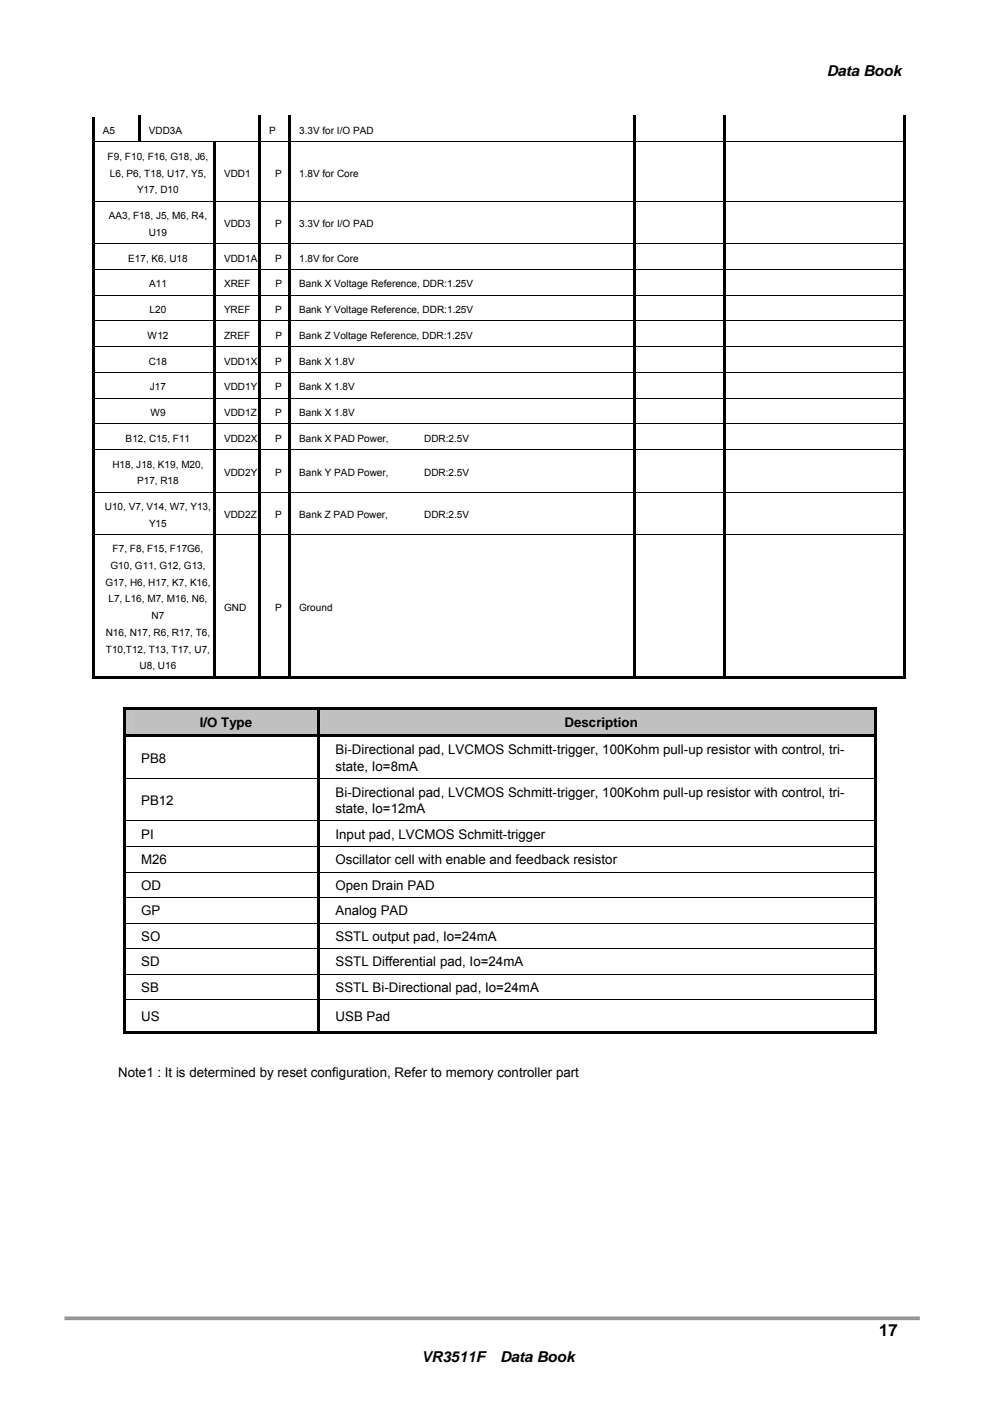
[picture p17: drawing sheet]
<svg xmlns="http://www.w3.org/2000/svg" width="210mm" height="297mm" viewBox="0 0 210 297" stroke-linecap="round" stroke-linejoin="round" font-family="sans-serif">
<defs><g id="words">
<text font-size="3.5" x="186.1" y="282.7">17</text>
<g font-size="3.2">
<text x="174.9" y="16.1">Data Book</text>
<text x="89.2" y="288.1">VR3511F</text>
<text x="105.8" y="288.1">Data Book</text>
</g>
<g font-size="2.8">
<text x="42.2" y="153.9">I/O Type</text>
<text x="119.5" y="153.9">Description</text>
<text x="29.9" y="161.4">PB8</text>
<text x="71" y="159.6">Bi-Directional pad, LVCMOS Schmitt-trigger, 100Kohm pull-up resistor with control, tri-</text>
<text x="71" y="163.1">state, Io=8mA</text>
<text x="29.9" y="170.3">PB12</text>
<text x="71" y="168.5">Bi-Directional pad, LVCMOS Schmitt-trigger, 100Kohm pull-up resistor with control, tri-</text>
<text x="71" y="172">state, Io=12mA</text>
<text x="29.9" y="177.4">PI</text>
<text x="71" y="177.4">Input pad, LVCMOS Schmitt-trigger</text>
<text x="29.9" y="182.8">M26</text>
<text x="71" y="182.8">Oscillator cell with enable and feedback resistor</text>
<text x="29.9" y="188.2">OD</text>
<text x="71" y="188.2">Open Drain PAD</text>
<text x="29.9" y="193.6">GP</text>
<text x="71" y="193.6">Analog PAD</text>
<text x="29.9" y="199">SO</text>
<text x="71" y="199">SSTL output pad, Io=24mA</text>
<text x="29.9" y="204.4">SD</text>
<text x="29.9" y="209.8">SB</text>
<text x="71" y="209.8">SSTL Bi-Directional pad, Io=24mA</text>
<text x="71" y="204.4">SSTL Differential pad, Io=24mA</text>
<text x="29.9" y="215.9">US</text>
<text x="71" y="215.9">USB Pad</text>
<text x="25" y="227.8">Note1 : It is determined by reset configuration, Refer to memory controller part</text>
</g>
<g font-size="2.1">
<text x="21.7" y="28.4">A5</text>
<text x="31.5" y="28.4">VDD3A</text>
<text x="56.9" y="28.4">P</text>
<text x="63.3" y="28.4">3.3V for I/O PAD</text>
<text x="22.8" y="33.8">F9, F10, F16, G18, J6,</text>
<text x="23.2" y="37.4">L6, P6, T18, U17, Y5,</text>
<text x="29" y="40.9">Y17, D10</text>
<text x="47.4" y="37.4">VDD1</text>
<text x="58.2" y="37.4">P</text>
<text x="63.3" y="37.4">1.8V for Core</text>
<text x="23" y="46.4">AA3, F18, J5, M6, R4,</text>
<text x="31.5" y="49.9">U19</text>
<text x="47.4" y="48.1">VDD3</text>
<text x="58.3" y="48.1">P</text>
<text x="63.3" y="48.1">3.3V for I/O PAD</text>
<text x="27.1" y="55.3">E17, K6, U18</text>
<text x="47.4" y="55.3">VDD1A</text>
<text x="58.2" y="55.3">P</text>
<text x="63.3" y="55.3">1.8V for Core</text>
<text x="31.5" y="60.8">A11</text>
<text x="47.4" y="60.8">XREF</text>
<text x="58.3" y="60.8">P</text>
<text x="63.3" y="60.8">Bank X Voltage Reference, DDR:1.25V</text>
<text x="31.2" y="71.7">W12</text>
<text x="31.6" y="66.2">L20</text>
<text x="47.4" y="66.2">YREF</text>
<text x="47.4" y="71.7">ZREF</text>
<text x="58.2" y="66.2">P</text>
<text x="58.3" y="71.7">P</text>
<text x="63.3" y="66.2">Bank Y Voltage Reference, DDR:1.25V</text>
<text x="63.3" y="71.7">Bank Z Voltage Reference, DDR:1.25V</text>
<text x="31.5" y="77.1">C18</text>
<text x="47.4" y="77.1">VDD1X</text>
<text x="58.2" y="77.1">P</text>
<text x="63.3" y="77.1">Bank X 1.8V</text>
<text x="31.7" y="82.6">J17</text>
<text x="47.4" y="82.6">VDD1Y</text>
<text x="58.3" y="82.6">P</text>
<text x="63.3" y="82.6">Bank X 1.8V</text>
<text x="31.8" y="88">W9</text>
<text x="47.4" y="88">VDD1Z</text>
<text x="58.3" y="88">P</text>
<text x="63.3" y="88">Bank X 1.8V</text>
<text x="26.6" y="93.5">B12, C15, F11</text>
<text x="47.4" y="93.5">VDD2X</text>
<text x="58.3" y="93.5">P</text>
<text x="63.3" y="93.5">Bank X PAD Power,</text>
<text x="89.8" y="93.5">DDR:2.5V</text>
<text x="23.8" y="98.9">H18, J18, K19, M20,</text>
<text x="47.4" y="100.7">VDD2Y</text>
<text x="58.3" y="100.7">P</text>
<text x="63.3" y="100.7">Bank Y PAD Power,</text>
<text x="89.8" y="100.7">DDR:2.5V</text>
<text x="22.2" y="107.9">U10, V7, V14, W7, Y13,</text>
<text x="29" y="102.5">P17, R18</text>
<text x="31.5" y="111.4">Y15</text>
<text x="47.4" y="109.7">VDD2Z</text>
<text x="58.3" y="109.7">P</text>
<text x="63.3" y="109.7">Bank Z PAD Power,</text>
<text x="89.8" y="109.7">DDR:2.5V</text>
<text x="23.8" y="116.9">F7, F8, F15, F17G6,</text>
<text x="22.3" y="124">G17, H6, H17, K7, K16,</text>
<text x="23.4" y="120.4">G10, G11, G12, G13,</text>
<text x="22.9" y="127.5">L7, L16, M7, M16, N6,</text>
<text x="32.1" y="131">N7</text>
<text x="47.4" y="129.2">GND</text>
<text x="58.3" y="129.2">P</text>
<text x="63.3" y="129.2">Ground</text>
<text x="22.4" y="134.5">N16, N17, R6, R17, T6,</text>
<text x="22.4" y="138">T10,T12, T13, T17, U7,</text>
<text x="29.5" y="141.6">U8, U16</text>
</g>
</g></defs>
<path d="M13.7 278.9h180.9" fill="none" stroke="#969696" stroke-width=".78" stroke-linecap="butt"/>
<path d="M86.7 283.8h41.3v6.4h-41.3z" fill="#fff"/>
<g fill="#000">
<path d="M19.5 24.7h.5v5.3h-.5zM19.5 30h.5v.2h-.5zM29.2 24.5h.5v.2h-.5zM29.2 24.7h.5v5.3h-.5zM45.1 30.1l.6 .1zM54.7 24.5h.5v.2h-.5zM54.7 24.7h.5v5.3h-.5zM54.7 30h.5v.2h-.5zM61 24.5h.5v.2h-.5zM61 24.7h.5v5.3h-.5zM61 30h.5v.2h-.5zM134 24.5h.5v.2h-.5z"/>
<path d="M134 24.7h.5v5.3h-.5zM134 30h.5v.2h-.5zM153.1 24.5h.5v.2h-.5zM153.1 24.7h.5v5.3h-.5zM153.1 30h.5v.2h-.5zM191.1 24.5h.6v.2h-.6zM191.1 24.7h.6v5.3h-.6zM191.1 30h.6v.2h-.6zM19.5 30.2h.5v12.3h-.5zM19.5 42.5h.5v.2h-.5zM19.5 42.7h.5v8.7h-.5zM19.5 51.4h.5v.3h-.5z"/>
<path d="M19.5 51.7h.5v5.2h-.5zM19.5 56.9h.5v.2h-.5zM45.1 30.2h.6v12.3h-.6zM45.1 42.5h.6v.2h-.6zM45.1 42.7h.6v8.7h-.6zM45.1 51.4h.6v.3h-.6zM45.1 51.7h.6v5.2h-.6zM45.1 56.9h.6v.2h-.6zM54.7 30.2h.5v12.3h-.5zM54.7 42.5h.5v.2h-.5zM54.7 42.7h.5v8.7h-.5zM54.7 51.4h.5v.3h-.5z"/>
<path d="M54.7 51.7h.5v5.2h-.5zM54.7 56.9h.5v.2h-.5zM61 30.2h.5v12.3h-.5zM61 42.5h.5v.2h-.5zM61 42.7h.5v8.7h-.5zM61 51.4h.5v.3h-.5zM61 51.7h.5v5.2h-.5zM61 56.9h.5v.2h-.5zM134 30.2h.5v12.3h-.5zM134 42.5h.5v.2h-.5zM134 42.7h.5v8.7h-.5zM134 51.4h.5v.3h-.5z"/>
<path d="M134 51.7h.5v5.2h-.5zM134 56.9h.5v.2h-.5zM153.1 30.2h.5v12.3h-.5zM153.1 42.5h.5v.2h-.5zM153.1 42.7h.5v8.7h-.5zM153.1 51.4h.5v.3h-.5zM153.1 51.7h.5v5.2h-.5zM153.1 56.9h.5v.2h-.5zM191.1 30.2h.6v12.3h-.6zM191.1 42.5h.6v.2h-.6zM191.1 42.7h.6v8.7h-.6zM191.1 51.4h.6v.3h-.6z"/>
<path d="M191.1 51.7h.6v5.2h-.6zM191.1 56.9h.6v.2h-.6zM19.5 57.1h.5v5.2h-.5zM19.5 62.3h.5v.3h-.5zM19.5 62.6h.5v5.2h-.5zM19.5 67.8h.5v.2h-.5zM19.5 68h.5v5.2h-.5zM19.5 73.2h.5v.3h-.5zM19.5 73.5h.5v5.2h-.5zM19.5 78.7h.5v.2h-.5zM45.1 57.1h.6v5.2h-.6zM45.1 62.3h.6v.3h-.6z"/>
<path d="M45.1 62.6h.6v5.2h-.6zM45.1 67.8h.6v.2h-.6zM45.1 68h.6v5.2h-.6zM45.1 73.2h.6v.3h-.6zM45.1 73.5h.6v5.2h-.6zM45.1 78.7h.6v.2h-.6zM54.7 57.1h.5v5.2h-.5zM54.7 62.3h.5v.3h-.5zM54.7 62.6h.5v5.2h-.5zM54.7 67.8h.5v.2h-.5zM54.7 68h.5v5.2h-.5zM54.7 73.2h.5v.3h-.5z"/>
<path d="M54.7 73.5h.5v5.2h-.5zM54.7 78.7h.5v.2h-.5zM61 57.1h.5v5.2h-.5zM61 62.3h.5v.3h-.5zM61 62.6h.5v5.2h-.5zM61 67.8h.5v.2h-.5zM61 68h.5v5.2h-.5zM61 73.2h.5v.3h-.5zM61 73.5h.5v5.2h-.5zM61 78.7h.5v.2h-.5zM134 57.1h.5v5.2h-.5zM134 62.3h.5v.3h-.5z"/>
<path d="M134 62.6h.5v5.2h-.5zM134 67.8h.5v.2h-.5zM134 68h.5v5.2h-.5zM134 73.2h.5v.3h-.5zM134 73.5h.5v5.2h-.5zM134 78.7h.5v.2h-.5zM153.1 57.1h.5v5.2h-.5zM153.1 62.3h.5v.3h-.5zM153.1 62.6h.5v5.2h-.5zM153.1 67.8h.5v.2h-.5zM153.1 68h.5v5.2h-.5zM153.1 73.2h.5v.3h-.5z"/>
<path d="M153.1 73.5h.5v5.2h-.5zM153.1 78.7h.5v.2h-.5zM191.1 57.1h.6v5.2h-.6zM191.1 62.3h.6v.3h-.6zM191.1 62.6h.6v5.2h-.6zM191.1 67.8h.6v.2h-.6zM191.1 68h.6v5.2h-.6zM191.1 73.2h.6v.3h-.6zM191.1 73.5h.6v5.2h-.6zM191.1 78.7h.6v.2h-.6zM19.5 78.9h.5v5.2h-.5zM19.5 84.1h.5v.3h-.5z"/>
<path d="M19.5 84.4h.5v5.2h-.5zM19.5 89.6h.5v.2h-.5zM19.5 89.8h.5v5.2h-.5zM19.5 95h.5v.3h-.5zM45.1 78.9h.6v5.2h-.6zM45.1 84.1h.6v.3h-.6zM45.1 84.4h.6v5.2h-.6zM45.1 89.6h.6v.2h-.6zM45.1 89.8h.6v5.2h-.6zM45.1 95h.6v.3h-.6zM54.7 78.9h.5v5.2h-.5zM54.7 84.1h.5v.3h-.5z"/>
<path d="M54.7 84.4h.5v5.2h-.5zM54.7 89.6h.5v.2h-.5zM54.7 89.8h.5v5.2h-.5zM54.7 95h.5v.3h-.5zM61 78.9h.5v5.2h-.5zM61 84.1h.5v.3h-.5zM61 84.4h.5v5.2h-.5zM61 89.6h.5v.2h-.5zM61 89.8h.5v5.2h-.5zM61 95h.5v.3h-.5zM134 78.9h.5v5.2h-.5zM134 84.1h.5v.3h-.5z"/>
<path d="M134 84.4h.5v5.2h-.5zM134 89.6h.5v.2h-.5zM134 89.8h.5v5.2h-.5zM134 95h.5v.3h-.5zM153.1 78.9h.5v5.2h-.5zM153.1 84.1h.5v.3h-.5zM153.1 84.4h.5v5.2h-.5zM153.1 89.6h.5v.2h-.5zM153.1 89.8h.5v5.2h-.5zM153.1 95h.5v.3h-.5zM191.1 78.9h.6v5.2h-.6zM191.1 84.1h.6v.3h-.6z"/>
<path d="M191.1 84.4h.6v5.2h-.6zM191.1 89.6h.6v.2h-.6zM191.1 89.8h.6v5.2h-.6zM191.1 95h.6v.3h-.6zM19.5 95.3h.5v8.7h-.5zM19.5 104h.5v.2h-.5zM19.5 104.2h.5v8.8h-.5zM19.5 113h.5v.2h-.5zM45.1 95.3h.6v8.7h-.6zM45.1 104h.6v.2h-.6zM45.1 104.2h.6v8.8h-.6zM45.1 113h.6v.2h-.6z"/>
<path d="M54.7 95.3h.5v8.7h-.5zM54.7 104h.5v.2h-.5zM54.7 104.2h.5v8.8h-.5zM54.7 113h.5v.2h-.5zM61 95.3h.5v8.7h-.5zM61 104h.5v.2h-.5zM61 104.2h.5v8.8h-.5zM61 113h.5v.2h-.5zM134 95.3h.5v8.7h-.5zM134 104h.5v.2h-.5zM134 104.2h.5v8.8h-.5zM134 113h.5v.2h-.5z"/>
<path d="M153.1 95.3h.5v8.7h-.5zM153.1 104h.5v.2h-.5zM153.1 104.2h.5v8.8h-.5zM153.1 113h.5v.2h-.5zM191.1 95.3h.6v8.7h-.6zM191.1 104h.6v.2h-.6zM191.1 104.2h.6v8.8h-.6zM191.1 113h.6v.2h-.6zM19.5 113.2h.5v30.5h-.5zM19.5 143.1h25.6v.6h-25.6zM45.1 113.2h.6v30.5h-.6zM45.7 143.1h9v.6h-9z"/>
<path d="M54.7 113.2h.5v30.5h-.5zM55.2 143.1h5.8v.6h-5.8zM61 113.2h.5v30.5h-.5zM61.5 143.1h72.5v.6h-72.5zM134 113.2h.5v30.5h-.5zM134.5 143.1h18.6v.6h-18.6zM153.1 113.2h.5v30.5h-.5zM153.6 143.1h37.5v.6h-37.5zM191.1 113.2h.6v30.5h-.6zM191.1 143.1h.6v.6h-.6z"/>
</g>
<g fill="none" stroke="#000" stroke-width=".21">
<path d="M20 30h34.7M55.2 30h5.8M61.5 30h72.5M134.5 30h18.6M153.6 30h37.5M20 42.5h25.1M20 51.5h25.1M20 57h25.1M45.7 42.5h9M45.7 51.5h9M45.7 57h9M55.2 42.5h5.8"/>
<path d="M55.2 51.5h5.8M55.2 57h5.8M61.5 42.5h72.5M61.5 51.5h72.5M61.5 57h72.5M134.5 42.5h18.6M134.5 51.5h18.6M134.5 57h18.6M153.6 42.5h37.5M153.6 51.5h37.5M153.6 57h37.5M20 62.4h25.1"/>
<path d="M20 67.9h25.1M20 73.3h25.1M20 78.8h25.1M45.7 62.4h9M45.7 67.9h9M45.7 73.3h9M45.7 78.8h9M55.2 62.4h5.8M55.2 67.9h5.8M55.2 73.3h5.8M55.2 78.8h5.8M61.5 62.4h72.5"/>
<path d="M61.5 67.9h72.5M61.5 73.3h72.5M61.5 78.8h72.5M134.5 62.4h18.6M134.5 67.9h18.6M134.5 73.3h18.6M134.5 78.8h18.6M153.6 62.4h37.5M153.6 67.9h37.5M153.6 73.3h37.5M153.6 78.8h37.5M20 84.2h25.1"/>
<path d="M20 89.7h25.1M20 95.1h25.1M45.7 84.2h9M45.7 89.7h9M45.7 95.1h9M55.2 84.2h5.8M55.2 89.7h5.8M55.2 95.1h5.8M61.5 84.2h72.5M61.5 89.7h72.5M61.5 95.1h72.5M134.5 84.2h18.6"/>
<path d="M134.5 89.7h18.6M134.5 95.1h18.6M153.6 84.2h37.5M153.6 89.7h37.5M153.6 95.1h37.5M20 104.1h25.1M20 113.1h25.1M45.7 104.1h9M45.7 113.1h9M55.2 104.1h5.8M55.2 113.1h5.8M61.5 104.1h72.5"/>
<path d="M61.5 113.1h72.5M134.5 104.1h18.6M134.5 113.1h18.6M153.6 104.1h37.5M153.6 113.1h37.5"/>
</g>
<g fill="#c0c0c0">
<path d="M28.1 150.2h37.6v5.2h-37.6z"/>
<path d="M26.6 150.2h40.6v5.2h-40.6z"/>
<path d="M69.2 150.2h114.3v5.2h-114.3z"/>
<path d="M67.7 150.2h117.2v5.2h-117.2z"/>
</g>
<g fill="#000">
<path d="M26.1 149.7h.5v.5h-.5zM26.1 149.7h159.3v.5h-159.3zM26.1 150.2h.5v5.2h-.5zM26.1 155.4h159.3v.5h-159.3zM67.2 150.2h.5v5.2h-.5zM184.9 149.7h.5v.5h-.5zM184.9 150.2h.5v5.2h-.5zM26.1 155.9h.5v8.8h-.5zM26.1 164.9h.5v8.7h-.5zM26.1 173.8h.5v5.2h-.5zM67.2 155.9h.5v8.8h-.5zM67.2 164.9h.5v8.7h-.5z"/>
<path d="M67.2 173.8h.5v5.2h-.5zM184.9 155.9h.5v8.8h-.5zM184.9 164.9h.5v8.7h-.5zM184.9 173.8h.5v5.2h-.5zM26.1 179.2h.5v5.2h-.5zM26.1 184.6h.5v5.2h-.5zM26.1 190h.5v5.2h-.5zM67.2 179.2h.5v5.2h-.5zM67.2 184.6h.5v5.2h-.5zM67.2 190h.5v5.2h-.5zM184.9 179.2h.5v5.2h-.5zM184.9 184.6h.5v5.2h-.5z"/>
<path d="M184.9 190h.5v5.2h-.5zM26.1 195.4h.5v5.2h-.5zM26.1 200.8h.5v5.2h-.5zM26.1 206.2h.5v5.2h-.5zM26.1 211.6h.5v7.1h-.5zM26.1 218.2h41.1v.5h-41.1zM67.2 195.4h.5v5.2h-.5zM67.2 200.8h.5v5.2h-.5zM67.2 206.2h.5v5.2h-.5zM67.2 211.6h.5v7.1h-.5zM67.7 218.2h117.2v.5h-117.2zM184.9 195.4h.5v5.2h-.5z"/>
<path d="M184.9 200.8h.5v5.2h-.5zM184.9 206.2h.5v5.2h-.5zM184.9 211.6h.5v7.1h-.5zM184.9 218.2h.5v.5h-.5z"/>
</g>
<path d="M26.1 164.8h159.3M26.1 173.7h159.3M26.1 179.1h159.3M26.1 184.5h159.3M26.1 189.9h159.3M26.1 195.3h159.3M26.1 200.7h159.3M26.1 206.1h159.3M26.1 211.5h159.3" fill="none" stroke="#000" stroke-width=".21"/>
<use href="#words"/>
</svg>
